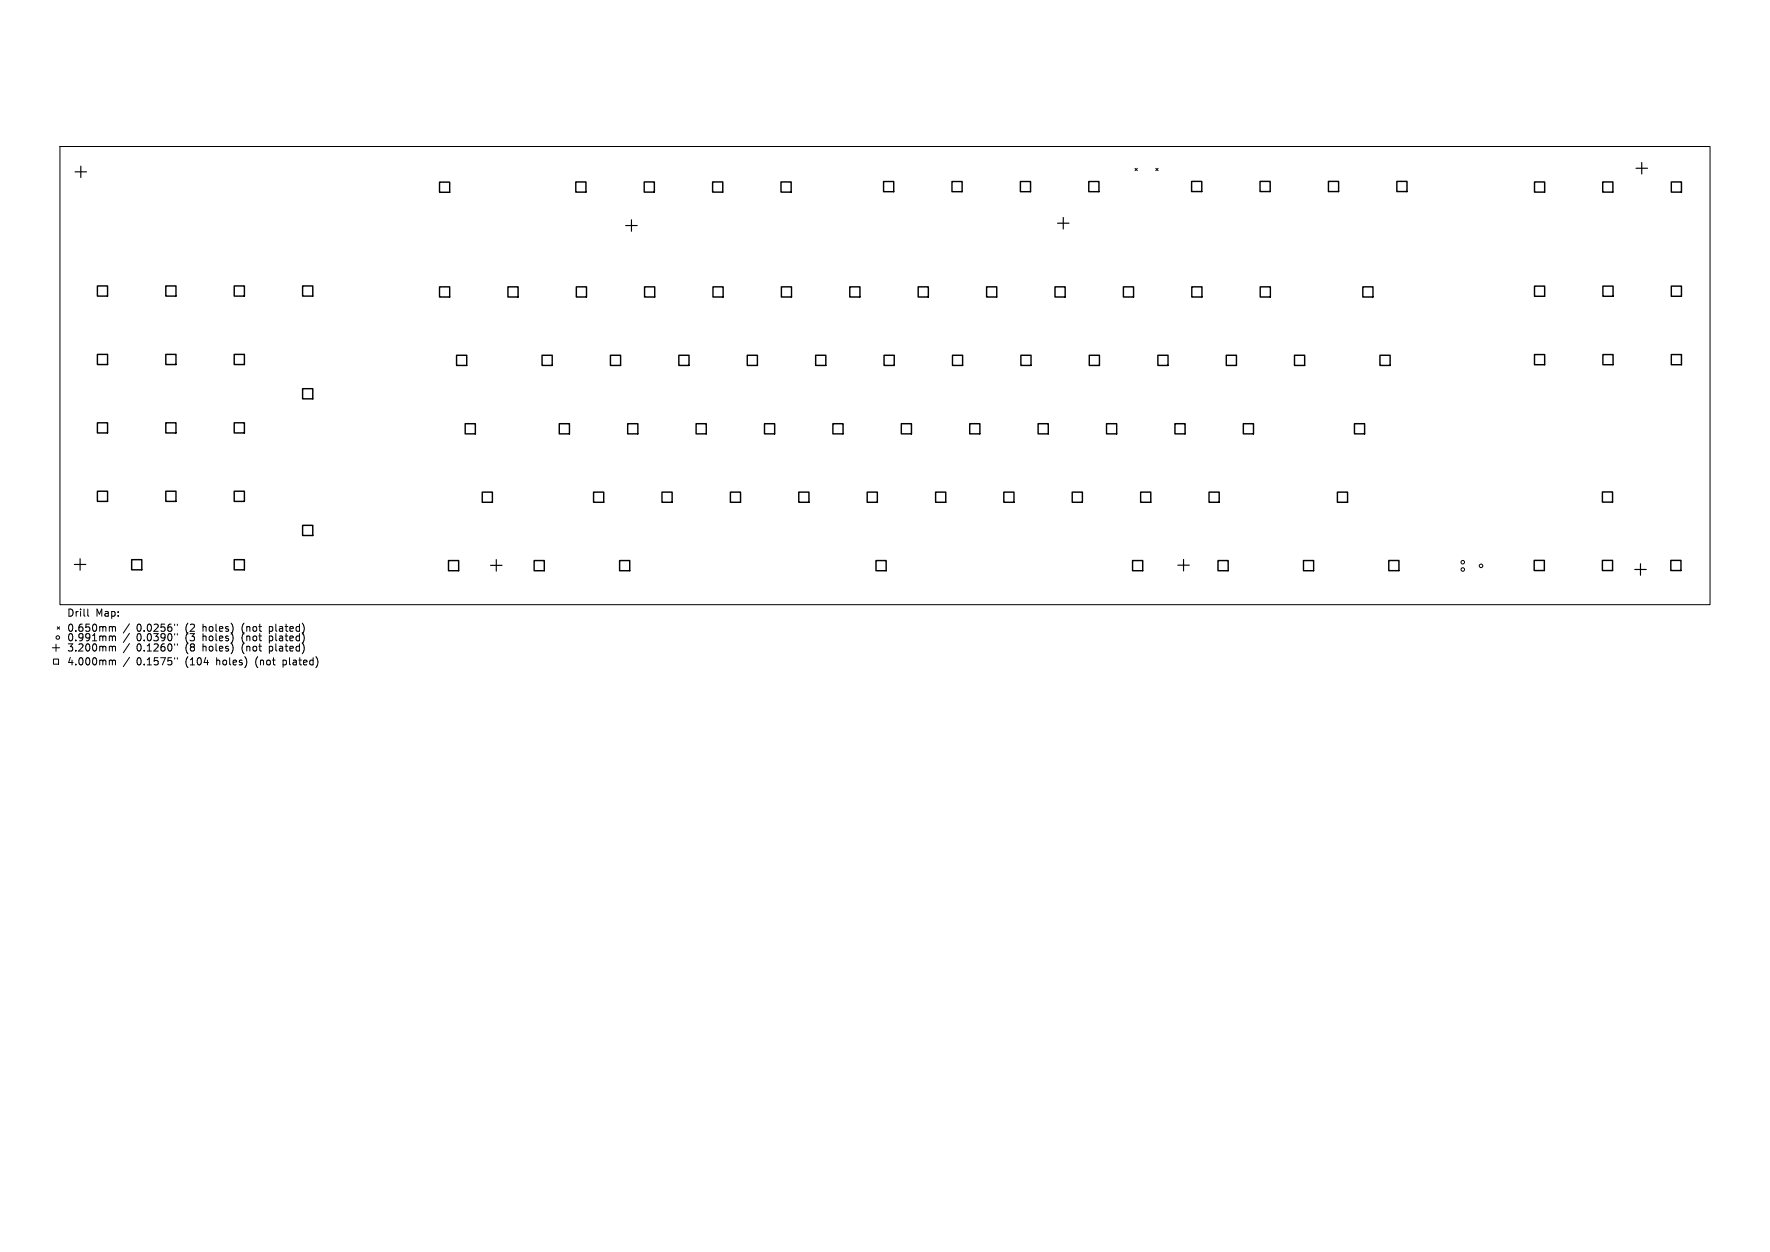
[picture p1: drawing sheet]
<svg xmlns="http://www.w3.org/2000/svg" width="297mm" height="210mm" viewBox="0 0 297 210" stroke-linecap="round" stroke-linejoin="round" font-family="sans-serif">
<defs><g id="words">
<g font-size="1.7">
<text x="11.2" y="103.6">Drill</text>
<text x="11.2" y="106.1">0.650mm</text>
<text x="11.2" y="107.7">0.991mm</text>
<text x="16" y="103.6">Map:</text>
<text x="22.9" y="106.1">0.0256&quot;</text>
<text x="22.9" y="107.7">0.0390&quot;</text>
<text x="31.2" y="106.1">(2</text>
<text x="31.2" y="107.7">(3</text>
<text x="34.2" y="106.1">holes)</text>
<text x="34.2" y="107.7">holes)</text>
<text x="40.8" y="106.1">(not</text>
<text x="40.8" y="107.7">(not</text>
<text x="45.6" y="106.1">plated)</text>
<text x="45.6" y="107.7">plated)</text>
<text x="11.2" y="109.4">3.200mm</text>
<text x="11.2" y="111.8">4.000mm</text>
<text x="22.9" y="109.4">0.1260&quot;</text>
<text x="22.9" y="111.8">0.1575&quot;</text>
<text x="31.2" y="109.4">(8</text>
<text x="31.2" y="111.8">(104</text>
<text x="34.2" y="109.4">holes)</text>
<text x="36.5" y="111.8">holes)</text>
<text x="40.8" y="109.4">(not</text>
<text x="43.1" y="111.8">(not</text>
<text x="45.6" y="109.4">plated)</text>
<text x="47.9" y="111.8">plated)</text>
</g>
</g></defs>
<g fill="none" stroke="#000" stroke-width=".17">
<path d="M10.1 24.6h276.8v76.8h-276.8zM190.5 28.2l.3 .4M190.8 28.2l-.3 .4M193.9 28.2l.4 .4M194.3 28.2l-.4 .4M8.8 108.7h1.2M9 110.6h.8v.8h-.8zM9.4 108.1v1.2M9.6 105.1l.4 .4M10 105.1l-.4 .4M14.7 102.2v1l.2 .2M18.5 105.1l.4 .2"/>
<path d="M18.5 106.7l.4 .2M18.5 108.4l.4 .2M18.5 110.7l.4 .2M18.9 105.3l.1-.2 .3 .1 .1 .7M18.9 105.3v.6M18.9 106.9v.6M18.9 108.6v.6M18.9 110.9v.6M18.9 106.9l.1-.2h.3l.1 .8M18.9 108.6l.1-.2 .3 .1 .1 .7M18.9 110.9l.1-.2 .3 .1 .1 .7M21.7 104.6l-1 1.6"/>
<path d="M21.7 106.2l-1 1.6M21.7 107.9l-1 1.6M21.7 110.3l-1 1.5M29.3 104.7v.2M29.3 106.3v.2M29.3 108v.2M29.3 110.3v.3M29.8 104.7v.2M29.8 106.3v.2M29.8 108v.2M29.8 110.3v.3"/>
<circle cx="245.5" cy="95.5" r=".3"/>
<circle cx="245.5" cy="94.3" r=".3"/>
<circle cx="248.5" cy="94.9" r=".3"/>
<circle cx="9.7" cy="106.9" r=".3"/>
</g>
<g fill="none" stroke="#000" stroke-width=".19">
<path d="M12.6 28.8h1.9M13.6 27.9v1.9M105 37.8h1.9M106 36.9v1.9M177.4 37.4h2M178.4 36.5v1.9M274.5 28.2h1.9M275.5 27.3v1.9M12.5 94.7h1.9M13.4 93.7v1.9M82.3 94.8h1.9M83.3 93.9v1.9"/>
<path d="M197.6 94.8h2M198.6 93.8v2M274.3 95.5h1.9M275.3 94.6v1.9"/>
</g>
<g fill="none" stroke="#000" stroke-width=".24">
<path d="M73.8 30.6h1.7v1.7h-1.7zM96.6 30.5h1.7v1.7h-1.7zM108.1 30.5h1.7v1.7h-1.7zM119.6 30.5h1.7v1.7h-1.7zM131.1 30.5h1.7v1.7h-1.7zM148.3 30.4h1.7v1.8h-1.7zM159.7 30.4h1.7v1.8h-1.7zM171.2 30.4h1.7v1.8h-1.7zM182.7 30.4h1.7v1.8h-1.7zM200 30.4h1.7v1.7h-1.7zM211.4 30.4h1.7v1.7h-1.7zM222.9 30.4h1.7v1.7h-1.7z"/>
<path d="M234.4 30.4h1.7v1.7h-1.7zM257.5 30.5h1.7v1.7h-1.7zM268.9 30.5h1.7v1.7h-1.7zM280.4 30.5h1.7v1.7h-1.7zM16.3 48h1.7v1.7h-1.7zM16.3 59.4h1.7v1.7h-1.7zM27.8 48h1.7v1.7h-1.7zM27.8 59.4h1.7v1.7h-1.7zM39.3 48h1.7v1.7h-1.7zM39.3 59.4h1.7v1.7h-1.7zM50.8 48h1.7v1.7h-1.7zM73.8 48.1h1.7v1.7h-1.7z"/>
<path d="M76.6 59.6h1.7v1.7h-1.7zM85.2 48.1h1.7v1.7h-1.7zM91 59.6h1.7v1.7h-1.7zM96.7 48.1h1.7v1.7h-1.7zM102.4 59.6h1.7v1.7h-1.7zM108.2 48.1h1.7v1.7h-1.7zM113.9 59.6h1.7v1.7h-1.7zM119.6 48.1h1.7v1.7h-1.7zM125.4 59.6h1.7v1.7h-1.7zM131.1 48.1h1.7v1.7h-1.7zM136.9 59.6h1.7v1.7h-1.7zM142.6 48.1h1.7v1.7h-1.7z"/>
<path d="M148.3 59.6h1.7v1.7h-1.7zM154.1 48.1h1.7v1.7h-1.7zM159.8 59.6h1.7v1.7h-1.7zM165.5 48.1h1.8v1.7h-1.8zM171.3 59.6h1.7v1.7h-1.7zM177 48.1h1.7v1.7h-1.7zM182.8 59.6h1.7v1.7h-1.7zM188.5 48.1h1.7v1.7h-1.7zM194.3 59.6h1.7v1.7h-1.7zM200 48.1h1.7v1.7h-1.7zM205.8 59.6h1.7v1.7h-1.7zM211.5 48.1h1.7v1.7h-1.7z"/>
<path d="M217.2 59.6h1.7v1.7h-1.7zM228.7 48.1h1.7v1.7h-1.7zM231.6 59.6h1.7v1.7h-1.7zM257.5 48h1.7v1.7h-1.7zM257.5 59.5h1.7v1.7h-1.7zM269 48h1.7v1.7h-1.7zM269 59.5h1.7v1.7h-1.7zM280.4 48h1.7v1.7h-1.7zM280.4 59.5h1.7v1.7h-1.7zM16.3 70.9h1.7v1.7h-1.7zM27.8 70.9h1.7v1.7h-1.7zM39.3 70.9h1.7v1.7h-1.7z"/>
<path d="M50.8 65.2h1.7v1.7h-1.7zM78.1 71.1h1.7v1.7h-1.7zM93.8 71.1h1.7v1.7h-1.7zM105.3 71.1h1.7v1.7h-1.7zM116.8 71.1h1.7v1.7h-1.7zM128.3 71.1h1.7v1.7h-1.7zM139.8 71.1h1.7v1.7h-1.7zM151.2 71.1h1.7v1.7h-1.7zM162.7 71.1h1.7v1.7h-1.7zM174.2 71.1h1.7v1.7h-1.7zM185.7 71.1h1.7v1.7h-1.7zM197.1 71.1h1.8v1.7h-1.8z"/>
<path d="M208.6 71.1h1.7v1.7h-1.7zM227.3 71.1h1.7v1.7h-1.7zM16.3 82.4h1.7v1.7h-1.7zM22.1 93.9h1.7v1.7h-1.7zM27.8 82.4h1.7v1.7h-1.7zM39.3 82.4h1.7v1.7h-1.7zM39.3 93.9h1.7v1.7h-1.7zM50.8 88.1h1.7v1.7h-1.7zM75.3 94h1.7v1.7h-1.7zM80.9 82.5h1.7v1.8h-1.7zM89.6 94h1.7v1.7h-1.7zM99.6 82.5h1.7v1.8h-1.7z"/>
<path d="M104 94h1.7v1.7h-1.7zM111.1 82.5h1.7v1.8h-1.7zM122.6 82.5h1.7v1.8h-1.7zM134 82.5h1.7v1.8h-1.7zM145.5 82.5h1.7v1.8h-1.7zM147 94h1.7v1.7h-1.7zM157 82.5h1.7v1.8h-1.7zM168.4 82.5h1.7v1.8h-1.7zM179.9 82.5h1.7v1.8h-1.7zM190 94h1.7v1.7h-1.7zM191.4 82.5h1.7v1.8h-1.7zM202.9 82.5h1.7v1.8h-1.7z"/>
<path d="M204.4 94h1.7v1.7h-1.7zM218.7 94h1.7v1.7h-1.7zM224.4 82.5h1.7v1.8h-1.7zM233 94h1.7v1.7h-1.7zM257.4 94h1.7v1.7h-1.7zM268.9 82.5h1.7v1.7h-1.7zM268.9 94h1.7v1.7h-1.7zM280.4 94h1.7v1.7h-1.7z"/>
</g>
<use href="#words"/>
</svg>
